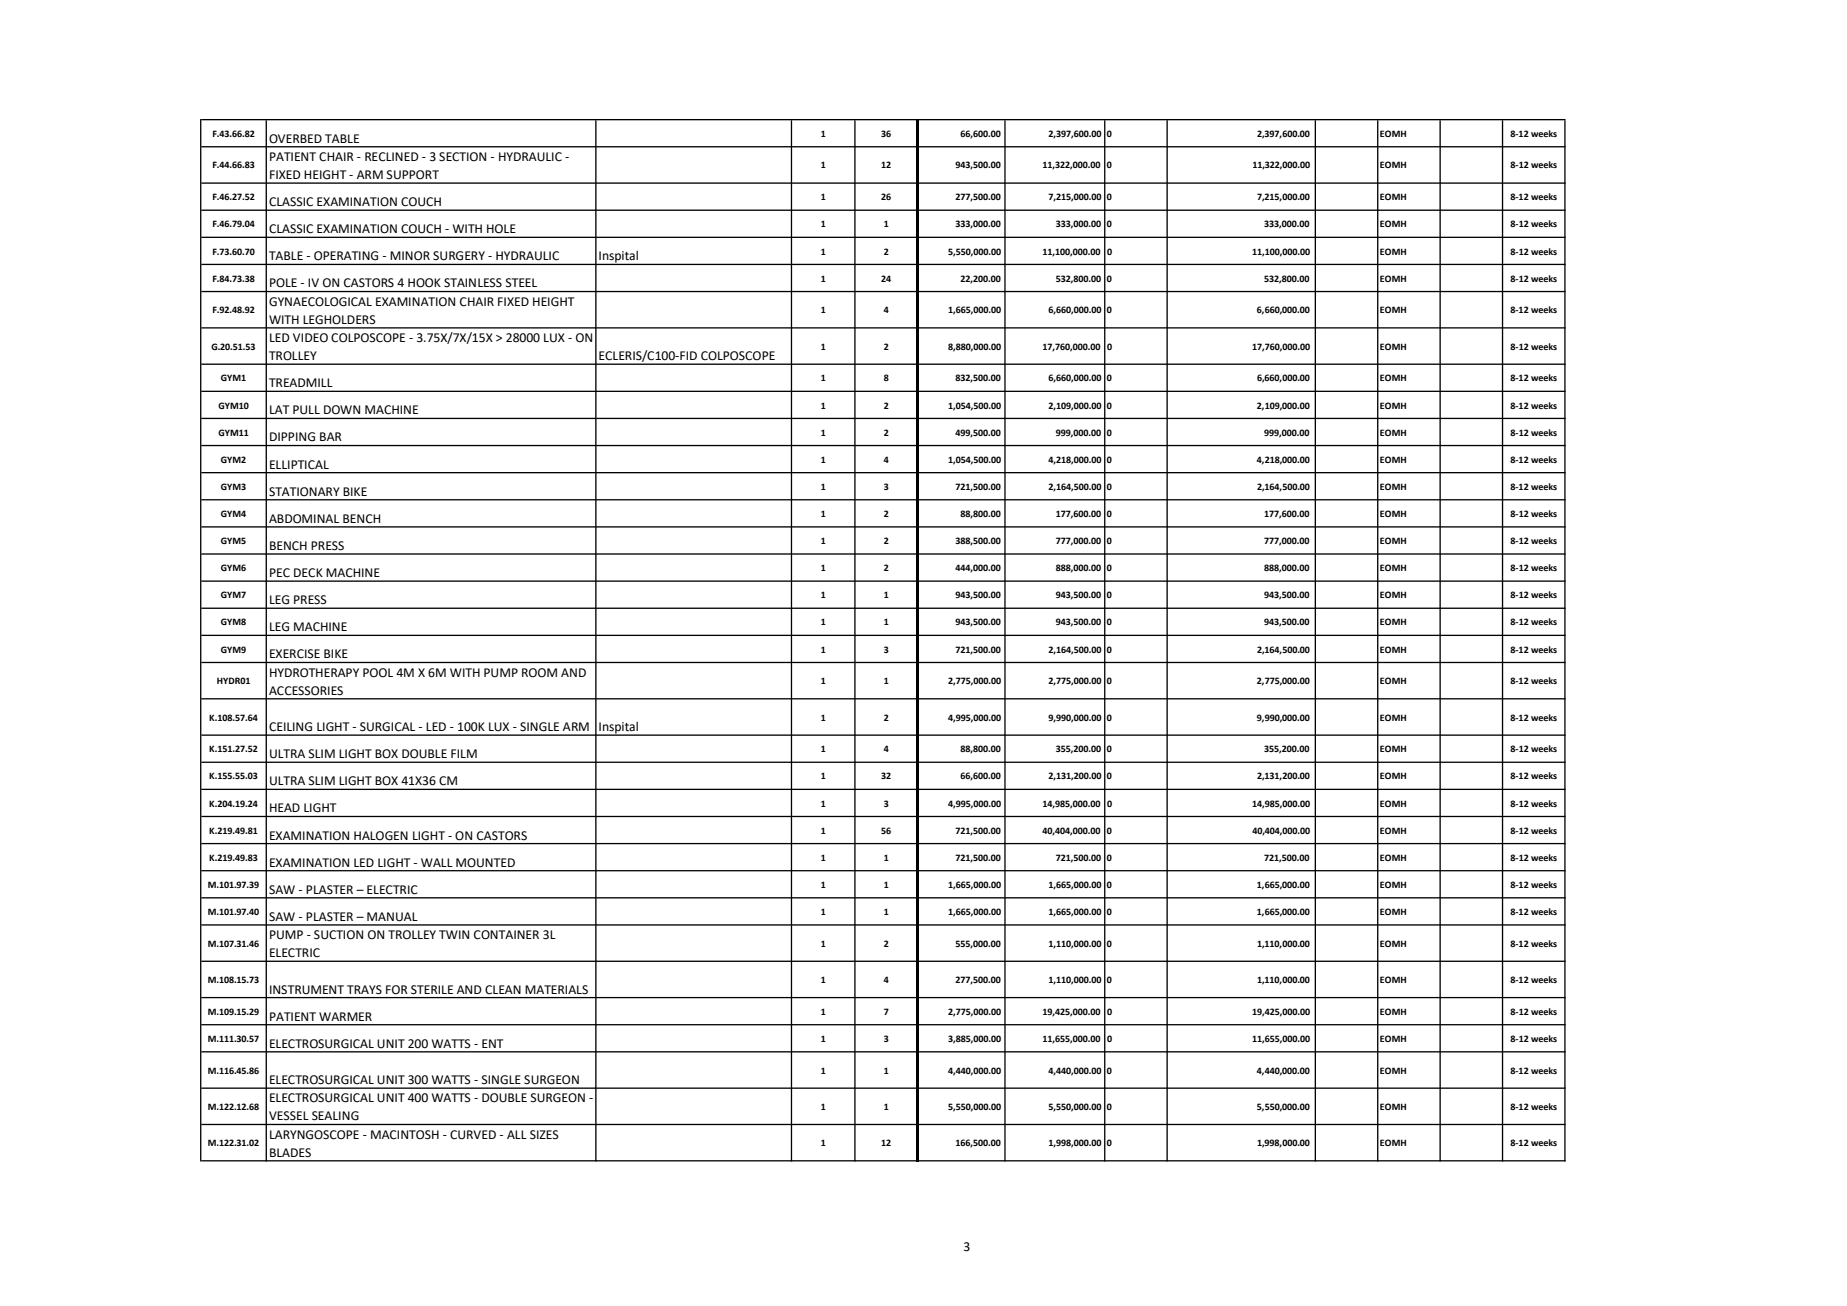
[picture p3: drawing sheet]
<svg xmlns="http://www.w3.org/2000/svg" width="297mm" height="210mm" viewBox="0 0 297 210" stroke-linecap="round" stroke-linejoin="round" font-family="sans-serif">
<defs><g id="words">
<g font-size="2.2">
<text x="43.3" y="22.9">OVERBED TABLE</text>
<text x="43.3" y="25.9">PATIENT CHAIR - RECLINED - 3 SECTION - HYDRAULIC -</text>
<text x="43.3" y="28.8">FIXED HEIGHT - ARM SUPPORT</text>
<text x="43.3" y="33.1">CLASSIC EXAMINATION COUCH</text>
<text x="43.3" y="37.5">CLASSIC EXAMINATION COUCH - WITH HOLE</text>
<text x="43.3" y="41.9">TABLE - OPERATING - MINOR SURGERY - HYDRAULIC</text>
<text x="96.3" y="41.9">Inspital</text>
<text x="43.3" y="46.2">POLE - IV ON CASTORS 4 HOOK STAINLESS STEEL</text>
<text x="43.3" y="49.1">GYNAECOLOGICAL EXAMINATION CHAIR FIXED HEIGHT</text>
<text x="43.3" y="52.1">WITH LEGHOLDERS</text>
<text x="43.3" y="55">LED VIDEO COLPOSCOPE - 3.75X/7X/15X &gt; 28000 LUX - ON</text>
<text x="43.3" y="57.9">TROLLEY</text>
<text x="96.3" y="57.9">ECLERIS/C100-FID COLPOSCOPE</text>
<text x="43.3" y="62.3">TREADMILL</text>
<text x="43.3" y="66.6">LAT PULL DOWN MACHINE</text>
<text x="43.3" y="71">DIPPING BAR</text>
<text x="43.3" y="75.4">ELLIPTICAL</text>
<text x="43.3" y="79.7">STATIONARY BIKE</text>
<text x="43.3" y="84.1">ABDOMINAL BENCH</text>
<text x="43.3" y="88.4">BENCH PRESS</text>
<text x="43.3" y="92.8">PEC DECK MACHINE</text>
<text x="43.3" y="97.2">LEG PRESS</text>
<text x="43.3" y="101.5">LEG MACHINE</text>
<text x="43.3" y="105.9">EXERCISE BIKE</text>
<text x="43.3" y="108.8">HYDROTHERAPY POOL 4M X 6M WITH PUMP ROOM AND</text>
<text x="43.3" y="111.7">ACCESSORIES</text>
<text x="43.3" y="117.6">CEILING LIGHT - SURGICAL - LED - 100K LUX - SINGLE ARM</text>
<text x="96.3" y="117.6">Inspital</text>
<text x="43.3" y="121.9">ULTRA SLIM LIGHT BOX DOUBLE FILM</text>
<text x="43.3" y="126.3">ULTRA SLIM LIGHT BOX 41X36 CM</text>
<text x="43.3" y="130.6">HEAD LIGHT</text>
<text x="43.3" y="135">EXAMINATION HALOGEN LIGHT - ON CASTORS</text>
<text x="43.3" y="139.4">EXAMINATION LED LIGHT - WALL MOUNTED</text>
<text x="43.3" y="143.7">SAW - PLASTER – ELECTRIC</text>
<text x="43.3" y="148.1">SAW - PLASTER – MANUAL</text>
<text x="43.3" y="151">PUMP - SUCTION ON TROLLEY TWIN CONTAINER 3L</text>
<text x="43.3" y="153.9">ELECTRIC</text>
<text x="43.3" y="159.8">INSTRUMENT TRAYS FOR STERILE AND CLEAN MATERIALS</text>
<text x="43.3" y="164.1">PATIENT WARMER</text>
<text x="43.3" y="168.5">ELECTROSURGICAL UNIT 200 WATTS - ENT</text>
<text x="43.3" y="174.3">ELECTROSURGICAL UNIT 300 WATTS - SINGLE SURGEON</text>
<text x="43.3" y="177.2">ELECTROSURGICAL UNIT 400 WATTS - DOUBLE SURGEON -</text>
<text x="43.3" y="180.2">VESSEL SEALING</text>
<text x="43.3" y="183.1">LARYNGOSCOPE - MACINTOSH - CURVED - ALL SIZES</text>
<text x="43.3" y="186">BLADES</text>
<text x="154.9" y="201.1">3</text>
</g>
<g font-size="1.6">
<text x="34.2" y="22">F.43.66.82</text>
<text x="132" y="22">1</text>
<text x="141.7" y="22">36</text>
<text x="154.5" y="22">66,600.00</text>
<text x="168.6" y="22">2,397,600.00 0</text>
<text x="202.1" y="22">2,397,600.00</text>
<text x="221.9" y="22">EOMH</text>
<text x="242.9" y="22">8-12 weeks</text>
<text x="34.2" y="27.1">F.44.66.83</text>
<text x="132" y="27.1">1</text>
<text x="141.7" y="27.1">12</text>
<text x="153.7" y="27.1">943,500.00</text>
<text x="167.6" y="27.1">11,322,000.00 0</text>
<text x="201.4" y="27.1">11,322,000.00</text>
<text x="221.9" y="27.1">EOMH</text>
<text x="242.9" y="27.1">8-12 weeks</text>
<text x="34.2" y="32.2">F.46.27.52</text>
<text x="132" y="32.2">1</text>
<text x="141.7" y="32.2">26</text>
<text x="153.7" y="32.2">277,500.00</text>
<text x="168.6" y="32.2">7,215,000.00 0</text>
<text x="202.1" y="32.2">7,215,000.00</text>
<text x="221.9" y="32.2">EOMH</text>
<text x="242.9" y="32.2">8-12 weeks</text>
<text x="34.2" y="36.6">F.46.79.04</text>
<text x="34.2" y="40.9">F.73.60.70</text>
<text x="132" y="36.6">1</text>
<text x="132" y="40.9">1</text>
<text x="142.1" y="36.6">1</text>
<text x="142.1" y="40.9">2</text>
<text x="152.5" y="40.9">5,550,000.00</text>
<text x="153.7" y="36.6">333,000.00</text>
<text x="167.6" y="40.9">11,100,000.00 0</text>
<text x="169.8" y="36.6">333,000.00 0</text>
<text x="201.4" y="40.9">11,100,000.00</text>
<text x="203.3" y="36.6">333,000.00</text>
<text x="221.9" y="40.9">EOMH</text>
<text x="221.9" y="36.6">EOMH</text>
<text x="242.9" y="36.6">8-12 weeks</text>
<text x="242.9" y="40.9">8-12 weeks</text>
<text x="34.2" y="45.3">F.84.73.38</text>
<text x="132" y="45.3">1</text>
<text x="141.7" y="45.3">24</text>
<text x="154.5" y="45.3">22,200.00</text>
<text x="169.8" y="45.3">532,800.00 0</text>
<text x="203.3" y="45.3">532,800.00</text>
<text x="221.9" y="45.3">EOMH</text>
<text x="242.9" y="45.3">8-12 weeks</text>
<text x="34.2" y="50.4">F.92.48.92</text>
<text x="132" y="50.4">1</text>
<text x="142.1" y="50.4">4</text>
<text x="152.5" y="50.4">1,665,000.00</text>
<text x="168.6" y="50.4">6,660,000.00 0</text>
<text x="202.1" y="50.4">6,660,000.00</text>
<text x="221.9" y="50.4">EOMH</text>
<text x="242.9" y="50.4">8-12 weeks</text>
<text x="34" y="56.2">G.20.51.53</text>
<text x="132" y="56.2">1</text>
<text x="142.1" y="56.2">2</text>
<text x="152.5" y="56.2">8,880,000.00</text>
<text x="167.6" y="56.2">17,760,000.00 0</text>
<text x="201.4" y="56.2">17,760,000.00</text>
<text x="221.9" y="56.2">EOMH</text>
<text x="242.9" y="56.2">8-12 weeks</text>
<text x="35.1" y="65.7">GYM10</text>
<text x="35.5" y="61.3">GYM1</text>
<text x="132" y="61.3">1</text>
<text x="132" y="65.7">1</text>
<text x="142.1" y="61.3">8</text>
<text x="142.1" y="65.7">2</text>
<text x="152.5" y="65.7">1,054,500.00</text>
<text x="153.7" y="61.3">832,500.00</text>
<text x="168.6" y="61.3">6,660,000.00 0</text>
<text x="168.6" y="65.7">2,109,000.00 0</text>
<text x="202.1" y="65.7">2,109,000.00</text>
<text x="202.1" y="61.3">6,660,000.00</text>
<text x="221.9" y="61.3">EOMH</text>
<text x="221.9" y="65.7">EOMH</text>
<text x="242.9" y="61.3">8-12 weeks</text>
<text x="242.9" y="65.7">8-12 weeks</text>
<text x="35.1" y="70.1">GYM11</text>
<text x="132" y="70.1">1</text>
<text x="142.1" y="70.1">2</text>
<text x="153.7" y="70.1">499,500.00</text>
<text x="169.8" y="70.1">999,000.00 0</text>
<text x="203.3" y="70.1">999,000.00</text>
<text x="221.9" y="70.1">EOMH</text>
<text x="242.9" y="70.1">8-12 weeks</text>
<text x="35.5" y="74.4">GYM2</text>
<text x="132" y="74.4">1</text>
<text x="142.1" y="74.4">4</text>
<text x="152.5" y="74.4">1,054,500.00</text>
<text x="168.6" y="74.4">4,218,000.00 0</text>
<text x="202.1" y="74.4">4,218,000.00</text>
<text x="221.9" y="74.4">EOMH</text>
<text x="242.9" y="74.4">8-12 weeks</text>
<text x="35.5" y="78.8">GYM3</text>
<text x="35.5" y="83.1">GYM4</text>
<text x="132" y="78.8">1</text>
<text x="132" y="83.1">1</text>
<text x="142.1" y="78.8">3</text>
<text x="142.1" y="83.1">2</text>
<text x="153.7" y="78.8">721,500.00</text>
<text x="154.5" y="83.1">88,800.00</text>
<text x="168.6" y="78.8">2,164,500.00 0</text>
<text x="169.8" y="83.1">177,600.00 0</text>
<text x="202.1" y="78.8">2,164,500.00</text>
<text x="203.3" y="83.1">177,600.00</text>
<text x="221.9" y="83.1">EOMH</text>
<text x="221.9" y="78.8">EOMH</text>
<text x="242.9" y="83.1">8-12 weeks</text>
<text x="242.9" y="78.8">8-12 weeks</text>
<text x="35.5" y="87.5">GYM5</text>
<text x="132" y="87.5">1</text>
<text x="142.1" y="87.5">2</text>
<text x="153.7" y="87.5">388,500.00</text>
<text x="169.8" y="87.5">777,000.00 0</text>
<text x="203.3" y="87.5">777,000.00</text>
<text x="221.9" y="87.5">EOMH</text>
<text x="242.9" y="87.5">8-12 weeks</text>
<text x="35.5" y="91.9">GYM6</text>
<text x="132" y="91.9">1</text>
<text x="142.1" y="91.9">2</text>
<text x="153.7" y="91.9">444,000.00</text>
<text x="169.8" y="91.9">888,000.00 0</text>
<text x="203.3" y="91.9">888,000.00</text>
<text x="221.9" y="91.9">EOMH</text>
<text x="242.9" y="91.9">8-12 weeks</text>
<text x="35.5" y="96.2">GYM7</text>
<text x="35.5" y="100.6">GYM8</text>
<text x="132" y="96.2">1</text>
<text x="132" y="100.6">1</text>
<text x="142.1" y="96.2">1</text>
<text x="142.1" y="100.6">1</text>
<text x="153.7" y="96.2">943,500.00</text>
<text x="153.7" y="100.6">943,500.00</text>
<text x="169.8" y="96.2">943,500.00 0</text>
<text x="169.8" y="100.6">943,500.00 0</text>
<text x="203.3" y="96.2">943,500.00</text>
<text x="203.3" y="100.6">943,500.00</text>
<text x="221.9" y="96.2">EOMH</text>
<text x="221.9" y="100.6">EOMH</text>
<text x="242.9" y="96.2">8-12 weeks</text>
<text x="242.9" y="100.6">8-12 weeks</text>
<text x="35.5" y="104.9">GYM9</text>
<text x="132" y="104.9">1</text>
<text x="142.1" y="104.9">3</text>
<text x="153.7" y="104.9">721,500.00</text>
<text x="168.6" y="104.9">2,164,500.00 0</text>
<text x="202.1" y="104.9">2,164,500.00</text>
<text x="221.9" y="104.9">EOMH</text>
<text x="242.9" y="104.9">8-12 weeks</text>
<text x="34.9" y="110">HYDR01</text>
<text x="132" y="110">1</text>
<text x="142.1" y="110">1</text>
<text x="152.5" y="110">2,775,000.00</text>
<text x="168.6" y="110">2,775,000.00 0</text>
<text x="202.1" y="110">2,775,000.00</text>
<text x="221.9" y="110">EOMH</text>
<text x="242.9" y="110">8-12 weeks</text>
<text x="33.7" y="115.9">K.108.57.64</text>
<text x="132" y="115.9">1</text>
<text x="142.1" y="115.9">2</text>
<text x="152.5" y="115.9">4,995,000.00</text>
<text x="168.6" y="115.9">9,990,000.00 0</text>
<text x="202.1" y="115.9">9,990,000.00</text>
<text x="221.9" y="115.9">EOMH</text>
<text x="242.9" y="115.9">8-12 weeks</text>
<text x="33.7" y="121">K.151.27.52</text>
<text x="33.7" y="125.3">K.155.55.03</text>
<text x="132" y="121">1</text>
<text x="132" y="125.3">1</text>
<text x="141.7" y="125.3">32</text>
<text x="142.1" y="121">4</text>
<text x="154.5" y="121">88,800.00</text>
<text x="154.5" y="125.3">66,600.00</text>
<text x="168.6" y="125.3">2,131,200.00 0</text>
<text x="169.8" y="121">355,200.00 0</text>
<text x="202.1" y="125.3">2,131,200.00</text>
<text x="203.3" y="121">355,200.00</text>
<text x="221.9" y="121">EOMH</text>
<text x="221.9" y="125.3">EOMH</text>
<text x="242.9" y="121">8-12 weeks</text>
<text x="242.9" y="125.3">8-12 weeks</text>
<text x="33.7" y="129.7">K.204.19.24</text>
<text x="132" y="129.7">1</text>
<text x="142.1" y="129.7">3</text>
<text x="152.5" y="129.7">4,995,000.00</text>
<text x="167.6" y="129.7">14,985,000.00 0</text>
<text x="201.4" y="129.7">14,985,000.00</text>
<text x="221.9" y="129.7">EOMH</text>
<text x="242.9" y="129.7">8-12 weeks</text>
<text x="33.7" y="134.1">K.219.49.81</text>
<text x="132" y="134.1">1</text>
<text x="141.7" y="134.1">56</text>
<text x="153.7" y="134.1">721,500.00</text>
<text x="167.6" y="134.1">40,404,000.00 0</text>
<text x="201.4" y="134.1">40,404,000.00</text>
<text x="221.9" y="134.1">EOMH</text>
<text x="242.9" y="134.1">8-12 weeks</text>
<text x="33.4" y="142.8">M.101.97.39</text>
<text x="33.7" y="138.4">K.219.49.83</text>
<text x="132" y="138.4">1</text>
<text x="132" y="142.8">1</text>
<text x="142.1" y="138.4">1</text>
<text x="142.1" y="142.8">1</text>
<text x="152.5" y="142.8">1,665,000.00</text>
<text x="153.7" y="138.4">721,500.00</text>
<text x="168.6" y="142.8">1,665,000.00 0</text>
<text x="169.8" y="138.4">721,500.00 0</text>
<text x="202.1" y="142.8">1,665,000.00</text>
<text x="203.3" y="138.4">721,500.00</text>
<text x="221.9" y="138.4">EOMH</text>
<text x="221.9" y="142.8">EOMH</text>
<text x="242.9" y="138.4">8-12 weeks</text>
<text x="242.9" y="142.8">8-12 weeks</text>
<text x="33.4" y="147.2">M.101.97.40</text>
<text x="132" y="147.2">1</text>
<text x="142.1" y="147.2">1</text>
<text x="152.5" y="147.2">1,665,000.00</text>
<text x="168.6" y="147.2">1,665,000.00 0</text>
<text x="202.1" y="147.2">1,665,000.00</text>
<text x="221.9" y="147.2">EOMH</text>
<text x="242.9" y="147.2">8-12 weeks</text>
<text x="33.4" y="152.2">M.107.31.46</text>
<text x="132" y="152.2">1</text>
<text x="142.1" y="152.2">2</text>
<text x="153.7" y="152.2">555,000.00</text>
<text x="168.6" y="152.2">1,110,000.00 0</text>
<text x="202.1" y="152.2">1,110,000.00</text>
<text x="221.9" y="152.2">EOMH</text>
<text x="242.9" y="152.2">8-12 weeks</text>
<text x="33.4" y="158.1">M.108.15.73</text>
<text x="132" y="158.1">1</text>
<text x="142.1" y="158.1">4</text>
<text x="153.7" y="158.1">277,500.00</text>
<text x="168.6" y="158.1">1,110,000.00 0</text>
<text x="202.1" y="158.1">1,110,000.00</text>
<text x="221.9" y="158.1">EOMH</text>
<text x="242.9" y="158.1">8-12 weeks</text>
<text x="33.4" y="163.2">M.109.15.29</text>
<text x="33.4" y="167.6">M.111.30.57</text>
<text x="132" y="163.2">1</text>
<text x="132" y="167.6">1</text>
<text x="142.1" y="163.2">7</text>
<text x="142.1" y="167.6">3</text>
<text x="152.5" y="163.2">2,775,000.00</text>
<text x="152.5" y="167.6">3,885,000.00</text>
<text x="167.6" y="163.2">19,425,000.00 0</text>
<text x="167.6" y="167.6">11,655,000.00 0</text>
<text x="201.4" y="163.2">19,425,000.00</text>
<text x="201.4" y="167.6">11,655,000.00</text>
<text x="221.9" y="163.2">EOMH</text>
<text x="221.9" y="167.6">EOMH</text>
<text x="242.9" y="163.2">8-12 weeks</text>
<text x="242.9" y="167.6">8-12 weeks</text>
<text x="33.4" y="172.6">M.116.45.86</text>
<text x="132" y="172.6">1</text>
<text x="142.1" y="172.6">1</text>
<text x="152.5" y="172.6">4,440,000.00</text>
<text x="168.6" y="172.6">4,440,000.00 0</text>
<text x="202.1" y="172.6">4,440,000.00</text>
<text x="221.9" y="172.6">EOMH</text>
<text x="242.9" y="172.6">8-12 weeks</text>
<text x="33.4" y="178.5">M.122.12.68</text>
<text x="132" y="178.5">1</text>
<text x="142.1" y="178.5">1</text>
<text x="152.5" y="178.5">5,550,000.00</text>
<text x="168.6" y="178.5">5,550,000.00 0</text>
<text x="202.1" y="178.5">5,550,000.00</text>
<text x="221.9" y="178.5">EOMH</text>
<text x="242.9" y="178.5">8-12 weeks</text>
<text x="33.4" y="184.3">M.122.31.02</text>
<text x="132" y="184.3">1</text>
<text x="141.7" y="184.3">12</text>
<text x="153.7" y="184.3">166,500.00</text>
<text x="168.6" y="184.3">1,998,000.00 0</text>
<text x="202.1" y="184.3">1,998,000.00</text>
<text x="221.9" y="184.3">EOMH</text>
<text x="242.9" y="184.3">8-12 weeks</text>
</g>
</g></defs>
<g fill="#000">
<path d="M32.2 19.1h.2v167.7h-.2zM42.7 19.3h.2v167.5h-.2zM95.7 19.3h.2v167.5h-.2zM127.2 19.3h.2v167.5h-.2zM137.4 19.3h.2v167.5h-.2z" fill-rule="evenodd"/>
<path d="M32.4 19.1h219.4v.2h-219.4zM32.4 23.5h219.4v.2h-219.4zM32.4 29.3h219.4v.2h-219.4zM32.4 33.7h219.4v.2h-219.4zM32.4 38.1h219.4v.2h-219.4zM32.4 42.4h219.4v.2h-219.4zM32.4 46.8h219.4v.2h-219.4zM32.4 52.6h219.4v.2h-219.4zM32.4 58.5h219.4v.2h-219.4zM32.4 62.8h219.4v.2h-219.4zM32.4 67.2h219.4v.2h-219.4zM32.4 71.5h219.4v.3h-219.4zM32.4 75.9h219.4v.2h-219.4zM32.4 80.3h219.4v.2h-219.4zM32.4 84.6h219.4v.2h-219.4zM32.4 89h219.4v.2h-219.4zM32.4 93.3h219.4v.3h-219.4zM32.4 97.7h219.4v.2h-219.4zM32.4 102.1h219.4v.2h-219.4zM32.4 106.4h219.4v.2h-219.4zM32.4 112.3h219.4v.2h-219.4zM32.4 118.1h219.4v.2h-219.4zM32.4 122.5h219.4v.2h-219.4zM32.4 126.8h219.4v.2h-219.4zM32.4 131.2h219.4v.2h-219.4zM32.4 135.6h219.4v.2h-219.4zM32.4 139.9h219.4v.2h-219.4zM32.4 144.3h219.4v.2h-219.4zM32.4 148.6h219.4v.2h-219.4zM32.4 154.5h219.4v.2h-219.4zM32.4 160.3h219.4v.2h-219.4zM32.4 164.7h219.4v.2h-219.4zM32.4 169h219.4v.2h-219.4zM32.4 174.9h219.4v.2h-219.4zM32.4 180.7h219.4v.2h-219.4zM32.4 186.6h219.4v.2h-219.4z" fill-rule="evenodd"/>
<path d="M161.5 19.3h.2v167.5h-.2zM177.5 19.3h.3v167.5h-.3zM187.6 19.3h.2v167.5h-.2zM211.4 19.3h.2v167.5h-.2zM221.4 19.3h.3v167.5h-.3zM231.5 19.3h.2v167.5h-.2zM241.5 19.3h.2v167.5h-.2zM251.5 19.3h.3v167.5h-.3z" fill-rule="evenodd"/>
</g>
<path d="M147.6 19.3v167.5" fill="none" stroke="#000" stroke-width=".38"/>
<use href="#words"/>
</svg>
